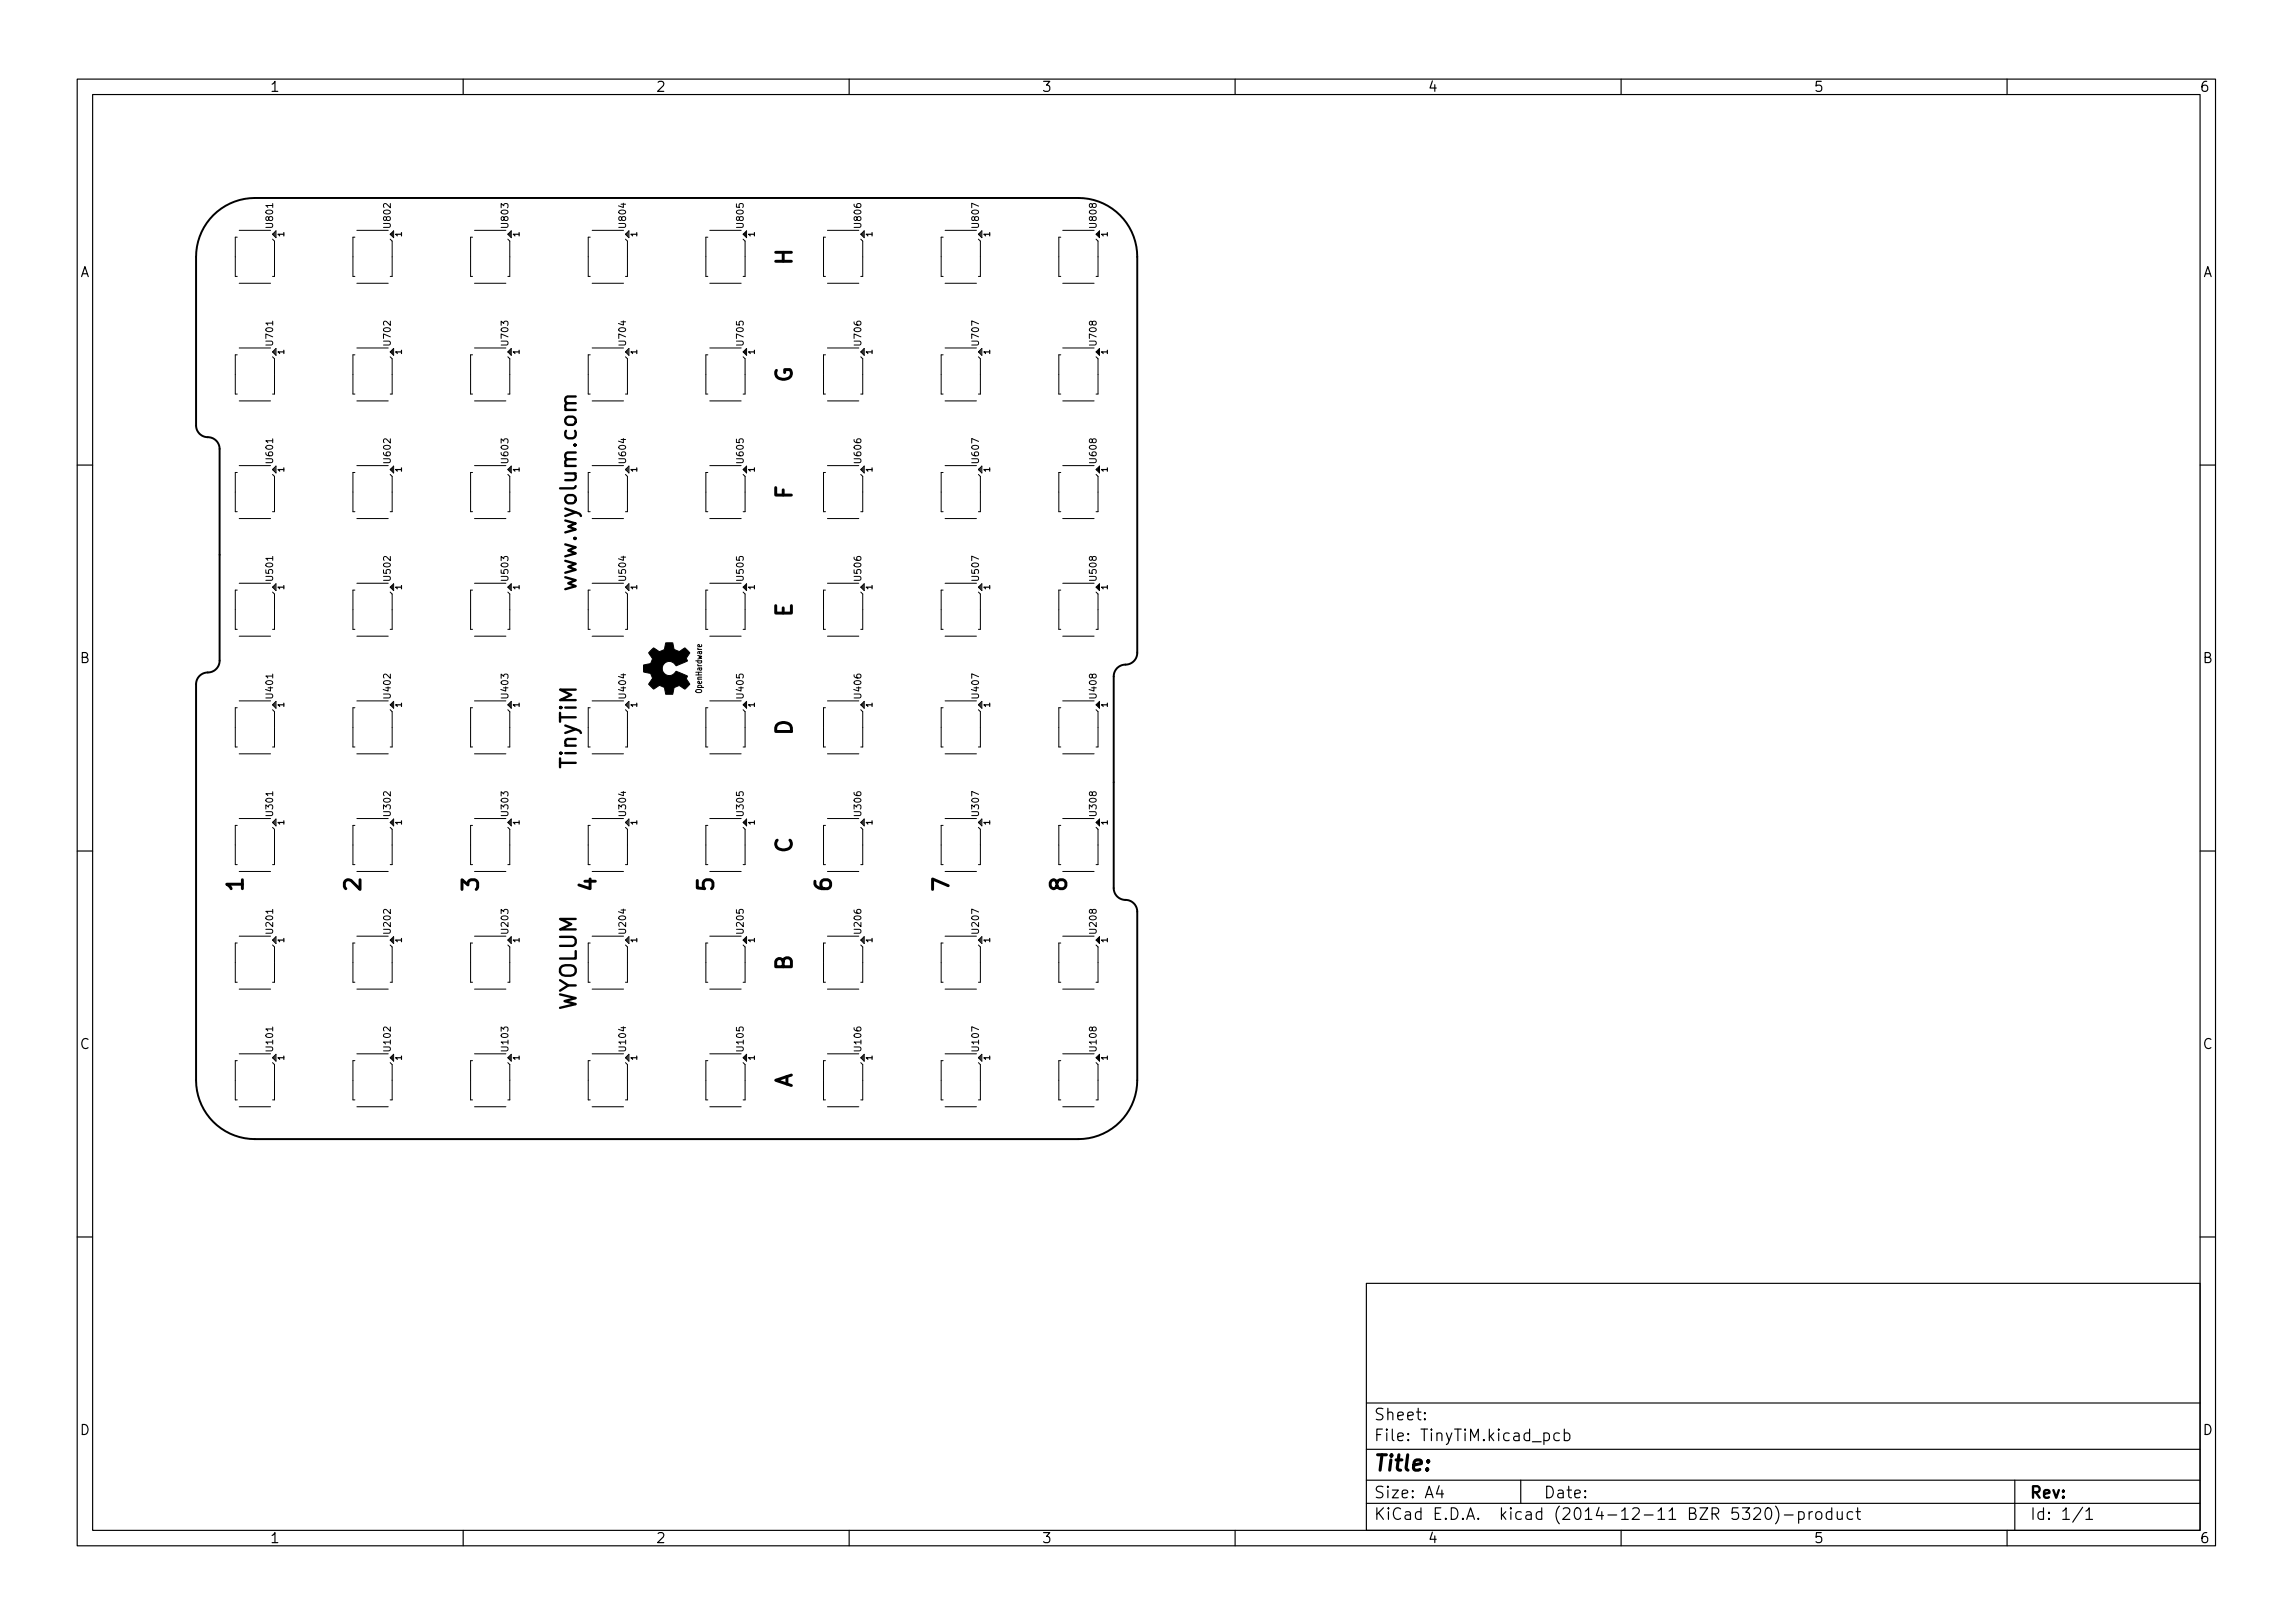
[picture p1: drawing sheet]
<svg xmlns="http://www.w3.org/2000/svg" width="297mm" height="210mm" viewBox="0 0 297 210" stroke-linecap="round" stroke-linejoin="round" font-family="sans-serif">
<defs><g id="words">
<g font-size="2.8">
<text x="102.6" y="34.3" transform="rotate(-90 102.6 34.3)">H</text>
<text x="102.6" y="49.6" transform="rotate(-90 102.6 49.6)">G</text>
<text x="102.6" y="64.6" transform="rotate(-90 102.6 64.6)">F</text>
<text x="74.7" y="76" transform="rotate(-90 74.7 76)">www.wyolum.com</text>
<text x="102.6" y="79.9" transform="rotate(-90 102.6 79.9)">E</text>
<text x="102.6" y="95.2" transform="rotate(-90 102.6 95.2)">D</text>
<text x="74.7" y="99.6" transform="rotate(-90 74.7 99.6)">TinyTiM</text>
<text x="102.6" y="110.5" transform="rotate(-90 102.6 110.5)">C</text>
<text x="31.5" y="115.3" transform="rotate(-90 31.5 115.3)">1</text>
<text x="46.7" y="115.3" transform="rotate(-90 46.7 115.3)">2</text>
<text x="62" y="115.3" transform="rotate(-90 62 115.3)">3</text>
<text x="77.2" y="115.3" transform="rotate(-90 77.2 115.3)">4</text>
<text x="92.5" y="115.3" transform="rotate(-90 92.5 115.3)">5</text>
<text x="107.7" y="115.3" transform="rotate(-90 107.7 115.3)">6</text>
<text x="122.9" y="115.3" transform="rotate(-90 122.9 115.3)">7</text>
<text x="138.2" y="115.3" transform="rotate(-90 138.2 115.3)">8</text>
<text x="102.6" y="125.7" transform="rotate(-90 102.6 125.7)">B</text>
<text x="74.7" y="131.2" transform="rotate(-90 74.7 131.2)">WYOLUM</text>
<text x="102.6" y="141" transform="rotate(-90 102.6 141)">A</text>
<text x="178" y="190.6">Title:</text>
</g>
<g font-size="2.1">
<text x="178" y="184">Sheet:</text>
<text x="178" y="186.7">File: TinyTiM.kicad_pcb</text>
<text x="178" y="196.9">KiCad E.D.A. kicad (2014-12-11 BZR 5320)-product</text>
<text x="178" y="194.1">Size: A4</text>
<text x="200" y="194.1">Date:</text>
<text x="263" y="194.1">Rev:</text>
<text x="263" y="196.9">Id: 1/1</text>
</g>
<g font-size="1.8">
<text x="35" y="11.9">1</text>
<text x="85" y="11.9">2</text>
<text x="135" y="11.9">3</text>
<text x="185" y="11.9">4</text>
<text x="235" y="11.9">5</text>
<text x="285" y="11.9">6</text>
<text x="10.3" y="35.9">A</text>
<text x="285.3" y="35.9">A</text>
<text x="10.3" y="85.9">B</text>
<text x="285.3" y="85.9">B</text>
<text x="10.3" y="135.9">C</text>
<text x="285.3" y="135.9">C</text>
<text x="10.3" y="185.9">D</text>
<text x="285.3" y="185.9">D</text>
<text x="35" y="199.9">1</text>
<text x="85" y="199.9">2</text>
<text x="135" y="199.9">3</text>
<text x="185" y="199.9">4</text>
<text x="235" y="199.9">5</text>
<text x="285" y="199.9">6</text>
</g>
<g font-size="1.2">
<text x="35.4" y="29.4" transform="rotate(-90 35.4 29.4)">U801</text>
<text x="50.6" y="29.4" transform="rotate(-90 50.6 29.4)">U802</text>
<text x="65.8" y="29.4" transform="rotate(-90 65.8 29.4)">U803</text>
<text x="81.1" y="29.4" transform="rotate(-90 81.1 29.4)">U804</text>
<text x="96.3" y="29.4" transform="rotate(-90 96.3 29.4)">U805</text>
<text x="111.6" y="29.4" transform="rotate(-90 111.6 29.4)">U806</text>
<text x="126.8" y="29.4" transform="rotate(-90 126.8 29.4)">U807</text>
<text x="142" y="29.4" transform="rotate(-90 142 29.4)">U808</text>
<text x="35.4" y="44.7" transform="rotate(-90 35.4 44.7)">U701</text>
<text x="50.6" y="44.7" transform="rotate(-90 50.6 44.7)">U702</text>
<text x="65.8" y="44.7" transform="rotate(-90 65.8 44.7)">U703</text>
<text x="81.1" y="44.7" transform="rotate(-90 81.1 44.7)">U704</text>
<text x="96.3" y="44.7" transform="rotate(-90 96.3 44.7)">U705</text>
<text x="111.6" y="44.7" transform="rotate(-90 111.6 44.7)">U706</text>
<text x="126.8" y="44.7" transform="rotate(-90 126.8 44.7)">U707</text>
<text x="142" y="44.7" transform="rotate(-90 142 44.7)">U708</text>
<text x="35.4" y="59.9" transform="rotate(-90 35.4 59.9)">U601</text>
<text x="50.6" y="59.9" transform="rotate(-90 50.6 59.9)">U602</text>
<text x="65.8" y="59.9" transform="rotate(-90 65.8 59.9)">U603</text>
<text x="81.1" y="59.9" transform="rotate(-90 81.1 59.9)">U604</text>
<text x="96.3" y="59.9" transform="rotate(-90 96.3 59.9)">U605</text>
<text x="111.6" y="59.9" transform="rotate(-90 111.6 59.9)">U606</text>
<text x="126.8" y="59.9" transform="rotate(-90 126.8 59.9)">U607</text>
<text x="142" y="59.9" transform="rotate(-90 142 59.9)">U608</text>
<text x="35.4" y="75.1" transform="rotate(-90 35.4 75.1)">U501</text>
<text x="50.6" y="75.1" transform="rotate(-90 50.6 75.1)">U502</text>
<text x="65.8" y="75.1" transform="rotate(-90 65.8 75.1)">U503</text>
<text x="81.1" y="75.1" transform="rotate(-90 81.1 75.1)">U504</text>
<text x="96.3" y="75.1" transform="rotate(-90 96.3 75.1)">U505</text>
<text x="111.6" y="75.1" transform="rotate(-90 111.6 75.1)">U506</text>
<text x="126.8" y="75.1" transform="rotate(-90 126.8 75.1)">U507</text>
<text x="142" y="75.1" transform="rotate(-90 142 75.1)">U508</text>
<text x="35.4" y="90.4" transform="rotate(-90 35.4 90.4)">U401</text>
<text x="50.6" y="90.4" transform="rotate(-90 50.6 90.4)">U402</text>
<text x="65.8" y="90.4" transform="rotate(-90 65.8 90.4)">U403</text>
<text x="81.1" y="90.4" transform="rotate(-90 81.1 90.4)">U404</text>
<text x="96.3" y="90.4" transform="rotate(-90 96.3 90.4)">U405</text>
<text x="111.6" y="90.4" transform="rotate(-90 111.6 90.4)">U406</text>
<text x="126.8" y="90.4" transform="rotate(-90 126.8 90.4)">U407</text>
<text x="142" y="90.4" transform="rotate(-90 142 90.4)">U408</text>
<text x="35.4" y="105.6" transform="rotate(-90 35.4 105.6)">U301</text>
<text x="50.6" y="105.6" transform="rotate(-90 50.6 105.6)">U302</text>
<text x="65.8" y="105.6" transform="rotate(-90 65.8 105.6)">U303</text>
<text x="81.1" y="105.6" transform="rotate(-90 81.1 105.6)">U304</text>
<text x="96.3" y="105.6" transform="rotate(-90 96.3 105.6)">U305</text>
<text x="111.6" y="105.6" transform="rotate(-90 111.6 105.6)">U306</text>
<text x="126.8" y="105.6" transform="rotate(-90 126.8 105.6)">U307</text>
<text x="142" y="105.6" transform="rotate(-90 142 105.6)">U308</text>
<text x="35.4" y="120.9" transform="rotate(-90 35.4 120.9)">U201</text>
<text x="50.6" y="120.9" transform="rotate(-90 50.6 120.9)">U202</text>
<text x="65.8" y="120.9" transform="rotate(-90 65.8 120.9)">U203</text>
<text x="81.1" y="120.9" transform="rotate(-90 81.1 120.9)">U204</text>
<text x="96.3" y="120.9" transform="rotate(-90 96.3 120.9)">U205</text>
<text x="111.6" y="120.9" transform="rotate(-90 111.6 120.9)">U206</text>
<text x="126.8" y="120.9" transform="rotate(-90 126.8 120.9)">U207</text>
<text x="142" y="120.9" transform="rotate(-90 142 120.9)">U208</text>
<text x="35.4" y="136.1" transform="rotate(-90 35.4 136.1)">U101</text>
<text x="50.6" y="136.1" transform="rotate(-90 50.6 136.1)">U102</text>
<text x="65.8" y="136.1" transform="rotate(-90 65.8 136.1)">U103</text>
<text x="81.1" y="136.1" transform="rotate(-90 81.1 136.1)">U104</text>
<text x="96.3" y="136.1" transform="rotate(-90 96.3 136.1)">U105</text>
<text x="111.6" y="136.1" transform="rotate(-90 111.6 136.1)">U106</text>
<text x="126.8" y="136.1" transform="rotate(-90 126.8 136.1)">U107</text>
<text x="142" y="136.1" transform="rotate(-90 142 136.1)">U108</text>
</g>
<g font-size="1.1">
<text x="36.8" y="30.6" transform="rotate(-90 36.8 30.6)">1</text>
<text x="52" y="30.6" transform="rotate(-90 52 30.6)">1</text>
<text x="67.3" y="30.6" transform="rotate(-90 67.3 30.6)">1</text>
<text x="82.5" y="30.6" transform="rotate(-90 82.5 30.6)">1</text>
<text x="97.8" y="30.6" transform="rotate(-90 97.8 30.6)">1</text>
<text x="113" y="30.6" transform="rotate(-90 113 30.6)">1</text>
<text x="128.2" y="30.6" transform="rotate(-90 128.2 30.6)">1</text>
<text x="143.5" y="30.6" transform="rotate(-90 143.5 30.6)">1</text>
<text x="36.8" y="45.9" transform="rotate(-90 36.8 45.9)">1</text>
<text x="52" y="45.9" transform="rotate(-90 52 45.9)">1</text>
<text x="67.3" y="45.9" transform="rotate(-90 67.3 45.9)">1</text>
<text x="82.5" y="45.9" transform="rotate(-90 82.5 45.9)">1</text>
<text x="97.8" y="45.9" transform="rotate(-90 97.8 45.9)">1</text>
<text x="113" y="45.9" transform="rotate(-90 113 45.9)">1</text>
<text x="128.2" y="45.9" transform="rotate(-90 128.2 45.9)">1</text>
<text x="143.5" y="45.9" transform="rotate(-90 143.5 45.9)">1</text>
<text x="36.8" y="61.1" transform="rotate(-90 36.8 61.1)">1</text>
<text x="52" y="61.1" transform="rotate(-90 52 61.1)">1</text>
<text x="67.3" y="61.1" transform="rotate(-90 67.3 61.1)">1</text>
<text x="82.5" y="61.1" transform="rotate(-90 82.5 61.1)">1</text>
<text x="97.8" y="61.1" transform="rotate(-90 97.8 61.1)">1</text>
<text x="113" y="61.1" transform="rotate(-90 113 61.1)">1</text>
<text x="128.2" y="61.1" transform="rotate(-90 128.2 61.1)">1</text>
<text x="143.5" y="61.1" transform="rotate(-90 143.5 61.1)">1</text>
<text x="36.8" y="76.4" transform="rotate(-90 36.8 76.4)">1</text>
<text x="52" y="76.4" transform="rotate(-90 52 76.4)">1</text>
<text x="67.3" y="76.4" transform="rotate(-90 67.3 76.4)">1</text>
<text x="82.5" y="76.4" transform="rotate(-90 82.5 76.4)">1</text>
<text x="97.8" y="76.4" transform="rotate(-90 97.8 76.4)">1</text>
<text x="113" y="76.4" transform="rotate(-90 113 76.4)">1</text>
<text x="128.2" y="76.4" transform="rotate(-90 128.2 76.4)">1</text>
<text x="143.5" y="76.4" transform="rotate(-90 143.5 76.4)">1</text>
<text x="90.9" y="89.6" transform="rotate(-90 90.9 89.6)">OpenHardware</text>
<text x="36.8" y="91.6" transform="rotate(-90 36.8 91.6)">1</text>
<text x="52" y="91.6" transform="rotate(-90 52 91.6)">1</text>
<text x="67.3" y="91.6" transform="rotate(-90 67.3 91.6)">1</text>
<text x="82.5" y="91.6" transform="rotate(-90 82.5 91.6)">1</text>
<text x="97.8" y="91.6" transform="rotate(-90 97.8 91.6)">1</text>
<text x="113" y="91.6" transform="rotate(-90 113 91.6)">1</text>
<text x="128.2" y="91.6" transform="rotate(-90 128.2 91.6)">1</text>
<text x="143.5" y="91.6" transform="rotate(-90 143.5 91.6)">1</text>
<text x="36.8" y="106.8" transform="rotate(-90 36.8 106.8)">1</text>
<text x="52" y="106.8" transform="rotate(-90 52 106.8)">1</text>
<text x="67.3" y="106.8" transform="rotate(-90 67.3 106.8)">1</text>
<text x="82.5" y="106.8" transform="rotate(-90 82.5 106.8)">1</text>
<text x="97.8" y="106.8" transform="rotate(-90 97.8 106.8)">1</text>
<text x="113" y="106.8" transform="rotate(-90 113 106.8)">1</text>
<text x="128.2" y="106.8" transform="rotate(-90 128.2 106.8)">1</text>
<text x="143.5" y="106.8" transform="rotate(-90 143.5 106.8)">1</text>
<text x="36.8" y="122.1" transform="rotate(-90 36.8 122.1)">1</text>
<text x="52" y="122.1" transform="rotate(-90 52 122.1)">1</text>
<text x="67.3" y="122.1" transform="rotate(-90 67.3 122.1)">1</text>
<text x="82.5" y="122.1" transform="rotate(-90 82.5 122.1)">1</text>
<text x="97.8" y="122.1" transform="rotate(-90 97.8 122.1)">1</text>
<text x="113" y="122.1" transform="rotate(-90 113 122.1)">1</text>
<text x="128.2" y="122.1" transform="rotate(-90 128.2 122.1)">1</text>
<text x="143.5" y="122.1" transform="rotate(-90 143.5 122.1)">1</text>
<text x="36.8" y="137.3" transform="rotate(-90 36.8 137.3)">1</text>
<text x="52" y="137.3" transform="rotate(-90 52 137.3)">1</text>
<text x="67.3" y="137.3" transform="rotate(-90 67.3 137.3)">1</text>
<text x="82.5" y="137.3" transform="rotate(-90 82.5 137.3)">1</text>
<text x="97.8" y="137.3" transform="rotate(-90 97.8 137.3)">1</text>
<text x="113" y="137.3" transform="rotate(-90 113 137.3)">1</text>
<text x="128.2" y="137.3" transform="rotate(-90 128.2 137.3)">1</text>
<text x="143.5" y="137.3" transform="rotate(-90 143.5 137.3)">1</text>
</g>
</g></defs>
<g fill="none" stroke="#000" stroke-width=".15">
<path d="M10 10.2h277v190.1h-277zM12 12.2h273v186.1h-273zM60 10.2v2M110 10.2v2M160 10.2v2M210 10.2v2M260 10.2v2M10 60.2h2M285 60.2h2M10 110.2h2M285 110.2h2M10 160.2h2"/>
<path d="M177 166.3h108v32h-108zM285 160.2h2M60 198.3v2M110 198.3v2M160 198.3v2M177 194.8h108M177 191.8h108M177 187.8h108M177 181.8h108M184.6 183.8v.1h-.1l.1-.1v.1M184.6 183v.1h-.1l.1-.1v.1M186.4 192.5l-.3 1h.9"/>
<path d="M186.8 193v1M197 191.8v3M200 185.7l.4-.1 .3 .3v.4l-.1 .3h-.2h-.4M202 185.7l-.4-.1-.3 .3v.4l.1 .3h.2h.4M202.6 185.7l.5-.1 .3 .3v.4l-.2 .3h-.1h-.5M202.6 185.1v1.5M210 198.3v2M227.2 195.5l.2-.2h.4a.41 .41 0 0 1 .2 .7l-.9 .8h1M228.9 195.4a.36 .36 0 0 1 .5 .2 .77 .77 0 0 1-.4 1.2 1 1 0 0 1-.1-1.4zM230 195.1a1.72 1.72 0 0 1 0 2.3M231.1 196.3h1.2M233 195.9l.4-.1 .3 .3v.4l-.1 .3h-.2h-.4"/>
<path d="M233 195.8v1.5M234.4 195.8v1M234.8 195.8a.38 .38 0 0 0-.4 .3M235.3 196a.41 .41 0 0 1 .4-.2 .41 .41 0 0 1 .3 .3v.4a.41 .41 0 0 1-.4 .3 .41 .41 0 0 1-.4-.3zM237.3 195.9l-.4-.1-.3 .3v.4l.1 .3h.2h.4M237.3 195.3v1.5M238 195.8l.1 1a.41 .41 0 0 0 .5-.1M238.6 195.8v1M240 195.9l-.4-.1-.3 .3v.4l.1 .3h.2h.4M240.4 195.8h.6M240.6 195.3v1.3l.1 .2h.3M260 198.3v2"/>
<path d="M261 191.8v6.5M269.8 195.3l-1.3 1.9M270.2 195.8l.4-.5v1.5M270.2 196.8h.9"/>
</g>
<path d="M27.6 27.9a7.6 7.6 0 0 1 5.4-2.3h106.7a7.6 7.6 0 0 1 7.6 7.7v51.3a1.59 1.59 0 0 1-1.8 1.5 1.52 1.52 0 0 0-1.2 1.5v27.5a1.59 1.59 0 0 0 1.8 1.5 1.52 1.52 0 0 1 1.2 1.5v21.8a7.6 7.6 0 0 1-7.6 7.7h-106.7a7.6 7.6 0 0 1-7.6-7.7v-51.3a1.59 1.59 0 0 1 1.8-1.5 1.52 1.52 0 0 0 1.2-1.5v-27.4a1.59 1.59 0 0 0-1.7-1.6 1.52 1.52 0 0 1-1.3-1.5v-21.8a7.6 7.6 0 0 1 2.2-5.4z" fill="none" stroke="#000" stroke-width=".25"/>
<path d="M84.3 84.2l.4-.3 .2 .2a.68 .68 0 0 0 .7 .3 .68 .68 0 0 0 .5-.5l.1-.6h.9l.1 .1a.7 .7 0 0 0 .4 .8l.4 .2 .7-.5 .6 .6v.2a.74 .74 0 0 0-.3 .7v.2l-1.4 .7a.94 .94 0 0 0-1.5-.4 .94 .94 0 0 0 .1 1.5 .94 .94 0 0 0 1.4-.4l1.4 .6a.39 .39 0 0 0 .1 .7l.3 .3-.6 .6a.74 .74 0 0 1-.7-.3h-.2a.56 .56 0 0 0-.6 .5l-.2 .5h-.9l-.1-.8-.3-.2a.44 .44 0 0 0-.7 .1l-.2 .1a.26 .26 0 0 1-.2 .2 .26 .26 0 0 1-.3-.2l-.4-.5 .5-.7-.1-.3a.43 .43 0 0 0-.6-.4l-.4-.2v-.9h.2a.71 .71 0 0 0 .8-.4 .71 .71 0 0 0-.2-.9l-.2-.2z" fill="#000" stroke="#000" stroke-width=".13"/>
<g fill="none" stroke="#000" stroke-width=".13">
<path d="M30.7 30.7h-.2v5.1h.2M31 36.7h4.1M31 29.8h4.1M35.3 31l.3 .2v4.6h-.3M35.4 30.3v.1M35.5 30.2v.3M35.6 30.1v.5M35.8 29.9l-.5 .4 .5 .5M46 30.7h-.3v5.1h.3M46.2 36.7h4.1M46.2 29.8h4.1M50.5 31l.3 .2v4.6h-.3"/>
<path d="M50.6 30.3v.1M50.7 30.2v.3M50.9 30.1v.5M51 29.9l-.5 .4 .5 .5M61.2 30.7h-.2v5.1h.2M61.5 36.7h4M61.5 29.8h4M65.8 31l.2 .2v4.6h-.2M65.8 30.3v.1M66 30.2v.3M66.1 30.1v.5M66.2 29.9l-.4 .4 .4 .5"/>
<path d="M76.5 30.7h-.3v5.1h.3M76.7 36.7h4.1M76.7 29.8h4.1M81 31l.3 .2v4.6h-.3M81.1 30.3v.1M81.2 30.2v.3M81.3 30.1v.5M81.5 29.9l-.5 .4 .5 .5M91.7 30.7h-.3v5.1h.3M91.9 36.7h4.1M91.9 29.8h4.1M96.3 31l.2 .2v4.6h-.2"/>
<path d="M96.3 30.3v.1M96.5 30.2v.3M96.6 30.1v.5M96.7 29.9l-.4 .4 .4 .5M106.9 30.7h-.2v5.1h.2M107.2 36.7h4.1M107.2 29.8h4.1M111.5 31l.3 .2v4.6h-.3M111.6 30.3v.1M111.7 30.2v.3M111.8 30.1v.5M112 29.9l-.5 .4 .5 .5"/>
<path d="M122.2 30.7h-.3v5.1h.3M122.4 36.7h4.1M122.4 29.8h4.1M126.7 31l.3 .2v4.6h-.3M126.8 30.3v.1M126.9 30.2v.3M127.1 30.1v.5M127.2 29.9l-.5 .4 .5 .5M137.4 30.7h-.2v5.1h.2M137.7 36.7h4M137.7 29.8h4M142 31l.2 .2v4.6h-.2"/>
<path d="M142 30.3v.1M142.2 30.2v.3M142.3 30.1v.5M142.4 29.9l-.4 .4 .4 .5M30.7 46h-.2v5h.2M31 51.9h4.1M31 45.1h4.1M35.3 46.2l.3 .3v4.5h-.3M35.4 45.5v.2M35.5 45.5v.2M35.6 45.3v.5M35.8 45.1l-.5 .5 .5 .4"/>
<path d="M46 46h-.3v5h.3M46.2 51.9h4.1M46.2 45.1h4.1M50.5 46.2l.3 .3v4.5h-.3M50.6 45.5v.2M50.7 45.5v.2M50.9 45.3v.5M51 45.1l-.5 .5 .5 .4M61.2 46h-.2v5h.2M61.5 51.9h4M61.5 45.1h4M65.8 46.2l.2 .3v4.5h-.2"/>
<path d="M65.8 45.5v.2M66 45.5v.2M66.1 45.3v.5M66.2 45.1l-.4 .5 .4 .4M76.5 46h-.3v5h.3M76.7 51.9h4.1M76.7 45.1h4.1M81 46.2l.3 .3v4.5h-.3M81.1 45.5v.2M81.2 45.5v.2M81.3 45.3v.5M81.5 45.1l-.5 .5 .5 .4"/>
<path d="M91.7 46h-.3v5h.3M91.9 51.9h4.1M91.9 45.1h4.1M96.3 46.2l.2 .3v4.5h-.2M96.3 45.5v.2M96.5 45.5v.2M96.6 45.3v.5M96.7 45.1l-.4 .5 .4 .4M106.9 46h-.2v5h.2M107.2 51.9h4.1M107.2 45.1h4.1M111.5 46.2l.3 .3v4.5h-.3"/>
<path d="M111.6 45.5v.2M111.7 45.5v.2M111.8 45.3v.5M112 45.1l-.5 .5 .5 .4M122.2 46h-.3v5h.3M122.4 51.9h4.1M122.4 45.1h4.1M126.7 46.2l.3 .3v4.5h-.3M126.8 45.5v.2M126.9 45.5v.2M127.1 45.3v.5M127.2 45.1l-.5 .5 .5 .4"/>
<path d="M137.4 46h-.2v5h.2M137.7 51.9h4M137.7 45.1h4M142 46.2l.2 .3v4.5h-.2M142 45.5v.2M142.2 45.5v.2M142.3 45.3v.5M142.4 45.1l-.4 .5 .4 .4M30.7 61.2h-.2v5.1h.2M30.7 76.4h-.2v5.1h.2M31 67.2h4.1M31 60.3h4.1"/>
<path d="M31 75.6h4.1M35.3 61.5l.3 .2v4.6h-.3M35.3 76.7l.3 .3v4.5h-.3M35.4 60.8v.1M35.4 76v.1M35.5 60.7v.3M35.5 75.9v.3M35.6 60.6v.5M35.6 75.8v.5M35.8 75.6l-.5 .5 .5 .4M35.8 60.4l-.5 .4 .5 .5M46 61.2h-.3v5.1h.3"/>
<path d="M46 76.4h-.3v5.1h.3M46.2 67.2h4.1M46.2 60.3h4.1M46.2 75.6h4.1M50.5 61.5l.3 .2v4.6h-.3M50.5 76.7l.3 .3v4.5h-.3M50.6 60.8v.1M50.6 76v.1M50.7 60.7v.3M50.7 75.9v.3M50.9 60.6v.5M50.9 75.8v.5"/>
<path d="M51 60.4l-.5 .4 .5 .5M51 75.6l-.5 .5 .5 .4M61.2 61.2h-.2v5.1h.2M61.2 76.4h-.2v5.1h.2M61.5 67.2h4M61.5 60.3h4M61.5 75.6h4M65.8 61.5l.2 .2v4.6h-.2M65.8 76.7l.2 .3v4.5h-.2M65.8 60.8v.1M65.8 76v.1M66 60.7v.3"/>
<path d="M66 75.9v.3M66.1 60.6v.5M66.1 75.8v.5M66.2 75.6l-.4 .5 .4 .4M66.2 60.4l-.4 .4 .4 .5M76.2 61.2h.3M76.2 66.3h.3M76.5 76.4h-.3v5.1h.3M76.7 67.2h4.1M76.7 60.3h4.1M76.7 75.6h4.1M81 61.5l.3 .2v4.6h-.3"/>
<path d="M81 76.7l.3 .3v4.5h-.3M81.1 60.8v.1M81.1 76v.1M81.2 60.7v.3M81.2 75.9v.3M81.3 60.6v.5M81.3 75.8v.5M81.5 75.6l-.5 .5 .5 .4M81.5 60.4l-.5 .4 .5 .5M91.7 61.2h-.3v5.1h.3M91.7 76.4h-.3v5.1h.3M91.9 67.2h4.1"/>
<path d="M91.9 60.3h4.1M91.9 75.6h4.1M96.3 61.5l.2 .2v4.6h-.2M96.3 76.7l.2 .3v4.5h-.2M96.3 60.8v.1M96.3 76v.1M96.5 60.7v.3M96.5 75.9v.3M96.6 60.6v.5M96.6 75.8v.5M96.7 75.6l-.4 .5 .4 .4M96.7 60.4l-.4 .4 .4 .5"/>
<path d="M106.9 61.2h-.2v5.1h.2M106.9 76.4h-.2v5.1h.2M107.2 67.2h4.1M107.2 60.3h4.1M107.2 75.6h4.1M111.5 61.5l.3 .2v4.6h-.3M111.5 76.7l.3 .3v4.5h-.3M111.6 60.8v.1M111.6 76v.1M111.7 60.7v.3M111.7 75.9v.3M111.8 60.6v.5"/>
<path d="M111.8 75.8v.5M112 75.6l-.5 .5 .5 .4M112 60.4l-.5 .4 .5 .5M122.2 61.2h-.3v5.1h.3M122.2 76.4h-.3v5.1h.3M122.4 67.2h4.1M122.4 60.3h4.1M122.4 75.6h4.1M126.7 61.5l.3 .2v4.6h-.3M126.7 76.7l.3 .3v4.5h-.3M126.8 60.8v.1M126.8 76v.1"/>
<path d="M126.9 60.7v.3M126.9 75.9v.3M127.1 60.6v.5M127.1 75.8v.5M127.2 60.4l-.5 .4 .5 .5M127.2 75.6l-.5 .5 .5 .4M137.4 61.2h-.2v5.1h.2M137.4 76.4h-.2v5.1h.2M137.7 67.2h4M137.7 60.3h4M137.7 75.6h4M142 61.5l.2 .2v4.6h-.2"/>
<path d="M142 76.7l.2 .3v4.5h-.2M142 60.8v.1M142 76v.1M142.2 60.7v.3M142.2 75.9v.3M142.3 60.6v.5M142.3 75.8v.5M142.4 60.4l-.4 .4 .4 .5M142.4 75.6l-.4 .5 .4 .4M30.7 91.7h-.2v5.1h.2M31 82.4h4.1M31 97.7h4.1"/>
<path d="M31 90.8h4.1M35.3 91.9l.3 .3v4.6h-.3M35.4 91.2v.2M35.5 91.2v.2M35.6 91.1v.5M35.8 90.9l-.5 .4 .5 .5M46 91.7h-.3v5.1h.3M46.2 82.4h4.1M46.2 97.7h4.1M46.2 90.8h4.1M50.5 91.9l.3 .3v4.6h-.3M50.6 91.2v.2"/>
<path d="M50.7 91.2v.2M50.9 91.1v.5M51 90.9l-.5 .4 .5 .5M61.2 91.7h-.2v5.1h.2M61.5 82.4h4M61.5 97.7h4M61.5 90.8h4M65.8 91.9l.2 .3v4.6h-.2M65.8 91.2v.2M66 91.2v.2M66.1 91.1v.5M66.2 90.9l-.4 .4 .4 .5"/>
<path d="M76.2 91.7h.3M76.2 96.8h.3M76.7 82.4h4.1M76.7 97.7h4.1M76.7 90.8h4.1M81 91.9l.3 .3v4.6h-.3M81.1 91.2v.2M81.2 91.2v.2M81.3 91.1v.5M81.5 90.9l-.5 .4 .5 .5M91.7 91.7h-.3v5.1h.3M91.9 82.4h4.1"/>
<path d="M91.9 97.7h4.1M91.9 90.8h4.1M96.3 91.9l.2 .3v4.6h-.2M96.3 91.2v.2M96.5 91.2v.2M96.6 91.1v.5M96.7 90.9l-.4 .4 .4 .5M106.9 91.7h-.2v5.1h.2M107.2 82.4h4.1M107.2 97.7h4.1M107.2 90.8h4.1M111.5 91.9l.3 .3v4.6h-.3"/>
<path d="M111.6 91.2v.2M111.7 91.2v.2M111.8 91.1v.5M112 90.9l-.5 .4 .5 .5M122.2 91.7h-.3v5.1h.3M122.4 82.4h4.1M122.4 97.7h4.1M122.4 90.8h4.1M126.7 91.9l.3 .3v4.6h-.3M126.8 91.2v.2M126.9 91.2v.2M127.1 91.1v.5"/>
<path d="M127.2 90.9l-.5 .4 .5 .5M137.4 91.7h-.2v5.1h.2M137.7 82.4h4M137.7 97.7h4M137.7 90.8h4M142 91.9l.2 .3v4.6h-.2M142 91.2v.2M142.2 91.2v.2M142.3 91.1v.5M142.4 90.9l-.4 .4 .4 .5M30.7 106.9h-.2v5.1h.2M31 112.9h4.1"/>
<path d="M31 106h4.1M35.3 107.2l.3 .2v4.6h-.3M35.4 106.5v.1M35.5 106.4v.3M35.6 106.3v.5M35.8 106.1l-.5 .4 .5 .5M46 106.9h-.3v5.1h.3M46.2 112.9h4.1M46.2 106h4.1M50.5 107.2l.3 .2v4.6h-.3M50.6 106.5v.1M50.7 106.4v.3"/>
<path d="M50.9 106.3v.5M51 106.1l-.5 .4 .5 .5M61.2 106.9h-.2v5.1h.2M61.5 112.9h4M61.5 106h4M65.8 107.2l.2 .2v4.6h-.2M65.8 106.5v.1M66 106.4v.3M66.1 106.3v.5M66.2 106.1l-.4 .4 .4 .5M76.5 106.9h-.3v5.1h.3M76.7 112.9h4.1"/>
<path d="M76.7 106h4.1M81 107.2l.3 .2v4.6h-.3M81.1 106.5v.1M81.2 106.4v.3M81.3 106.3v.5M81.5 106.1l-.5 .4 .5 .5M91.7 106.9h-.3v5.1h.3M91.9 112.9h4.1M91.9 106h4.1M96.3 107.2l.2 .2v4.6h-.2M96.3 106.5v.1M96.5 106.4v.3"/>
<path d="M96.6 106.3v.5M96.7 106.1l-.4 .4 .4 .5M106.9 106.9h-.2v5.1h.2M107.2 112.9h4.1M107.2 106h4.1M111.5 107.2l.3 .2v4.6h-.3M111.6 106.5v.1M111.7 106.4v.3M111.8 106.3v.5M112 106.1l-.5 .4 .5 .5M122.2 106.9h-.3v5.1h.3M122.4 112.9h4.1"/>
<path d="M122.4 106h4.1M126.7 107.2l.3 .2v4.6h-.3M126.8 106.5v.1M126.9 106.4v.3M127.1 106.3v.5M127.2 106.1l-.5 .4 .5 .5M137.4 106.9h-.2v5.1h.2M137.7 112.9h4M137.7 106h4M142 107.2l.2 .2v4.6h-.2M142 106.5v.1M142.2 106.4v.3"/>
<path d="M142.3 106.3v.5M142.4 106.1l-.4 .4 .4 .5M30.7 122.2h-.2v5h.2M30.7 137.4h-.2v5.1h.2M31 128.1h4.1M31 121.3h4.1M31 136.5h4.1M35.3 122.4l.3 .3v4.5h-.3M35.3 137.7l.3 .2v4.6h-.3M35.4 121.7v.2M35.4 137v.1M35.5 121.7v.2"/>
<path d="M35.5 136.9v.3M35.6 121.5v.5M35.6 136.8v.5M35.8 121.3l-.5 .5 .5 .4M35.8 136.6l-.5 .4 .5 .5M46 122.2h-.3v5h.3M46 137.4h-.3v5.1h.3M46.2 128.1h4.1M46.2 121.3h4.1M46.2 136.5h4.1M50.5 122.4l.3 .3v4.5h-.3M50.5 137.7l.3 .2v4.6h-.3"/>
<path d="M50.6 121.7v.2M50.6 137v.1M50.7 121.7v.2M50.7 136.9v.3M50.9 121.5v.5M50.9 136.8v.5M51 136.6l-.5 .4 .5 .5M51 121.3l-.5 .5 .5 .4M61.2 122.2h-.2v5h.2M61.2 137.4h-.2v5.1h.2M61.5 128.1h4M61.5 121.3h4"/>
<path d="M61.5 136.5h4M65.8 122.4l.2 .3v4.5h-.2M65.8 137.7l.2 .2v4.6h-.2M65.8 121.7v.2M65.8 137v.1M66 121.7v.2M66 136.9v.3M66.1 121.5v.5M66.1 136.8v.5M66.2 136.6l-.4 .4 .4 .5M66.2 121.3l-.4 .5 .4 .4M76.5 122.2h-.3v5h.3"/>
<path d="M76.5 137.4h-.3v5.1h.3M76.7 128.1h4.1M76.7 121.3h4.1M76.7 136.5h4.1M81 122.4l.3 .3v4.5h-.3M81 137.7l.3 .2v4.6h-.3M81.1 121.7v.2M81.1 137v.1M81.2 121.7v.2M81.2 136.9v.3M81.3 121.5v.5M81.3 136.8v.5"/>
<path d="M81.5 136.6l-.5 .4 .5 .5M81.5 121.3l-.5 .5 .5 .4M91.7 122.2h-.3v5h.3M91.7 137.4h-.3v5.1h.3M91.9 128.1h4.1M91.9 121.3h4.1M91.9 136.5h4.1M96.3 122.4l.2 .3v4.5h-.2M96.3 137.7l.2 .2v4.6h-.2M96.3 121.7v.2M96.3 137v.1M96.5 121.7v.2"/>
<path d="M96.5 136.9v.3M96.6 121.5v.5M96.6 136.8v.5M96.7 121.3l-.4 .5 .4 .4M96.7 136.6l-.4 .4 .4 .5M106.9 122.2h-.2v5h.2M106.9 137.4h-.2v5.1h.2M107.2 128.1h4.1M107.2 121.3h4.1M107.2 136.5h4.1M111.5 122.4l.3 .3v4.5h-.3M111.5 137.7l.3 .2v4.6h-.3"/>
<path d="M111.6 121.7v.2M111.6 137v.1M111.7 121.7v.2M111.7 136.9v.3M111.8 121.5v.5M111.8 136.8v.5M112 121.3l-.5 .5 .5 .4M112 136.6l-.5 .4 .5 .5M122.2 122.2h-.3v5h.3M122.2 137.4h-.3v5.1h.3M122.4 128.1h4.1M122.4 121.3h4.1"/>
<path d="M122.4 136.5h4.1M126.7 122.4l.3 .3v4.5h-.3M126.7 137.7l.3 .2v4.6h-.3M126.8 121.7v.2M126.8 137v.1M126.9 121.7v.2M126.9 136.9v.3M127.1 121.5v.5M127.1 136.8v.5M127.2 121.3l-.5 .5 .5 .4M127.2 136.6l-.5 .4 .5 .5M137.4 122.2h-.2v5h.2"/>
<path d="M137.4 137.4h-.2v5.1h.2M137.7 128.1h4M137.7 121.3h4M137.7 136.5h4M142 122.4l.2 .3v4.5h-.2M142 137.7l.2 .2v4.6h-.2M142 121.7v.2M142 137v.1M142.2 121.7v.2M142.2 136.9v.3M142.3 121.5v.5M142.3 136.8v.5"/>
<path d="M142.4 121.3l-.4 .5 .4 .4M142.4 136.6l-.4 .4 .4 .5M31 143.4h4.1M46.2 143.4h4.1M61.5 143.4h4M76.7 143.4h4.1M91.9 143.4h4.1M107.2 143.4h4.1M122.4 143.4h4.1M137.7 143.4h4"/>
</g>
<use href="#words"/>
</svg>
